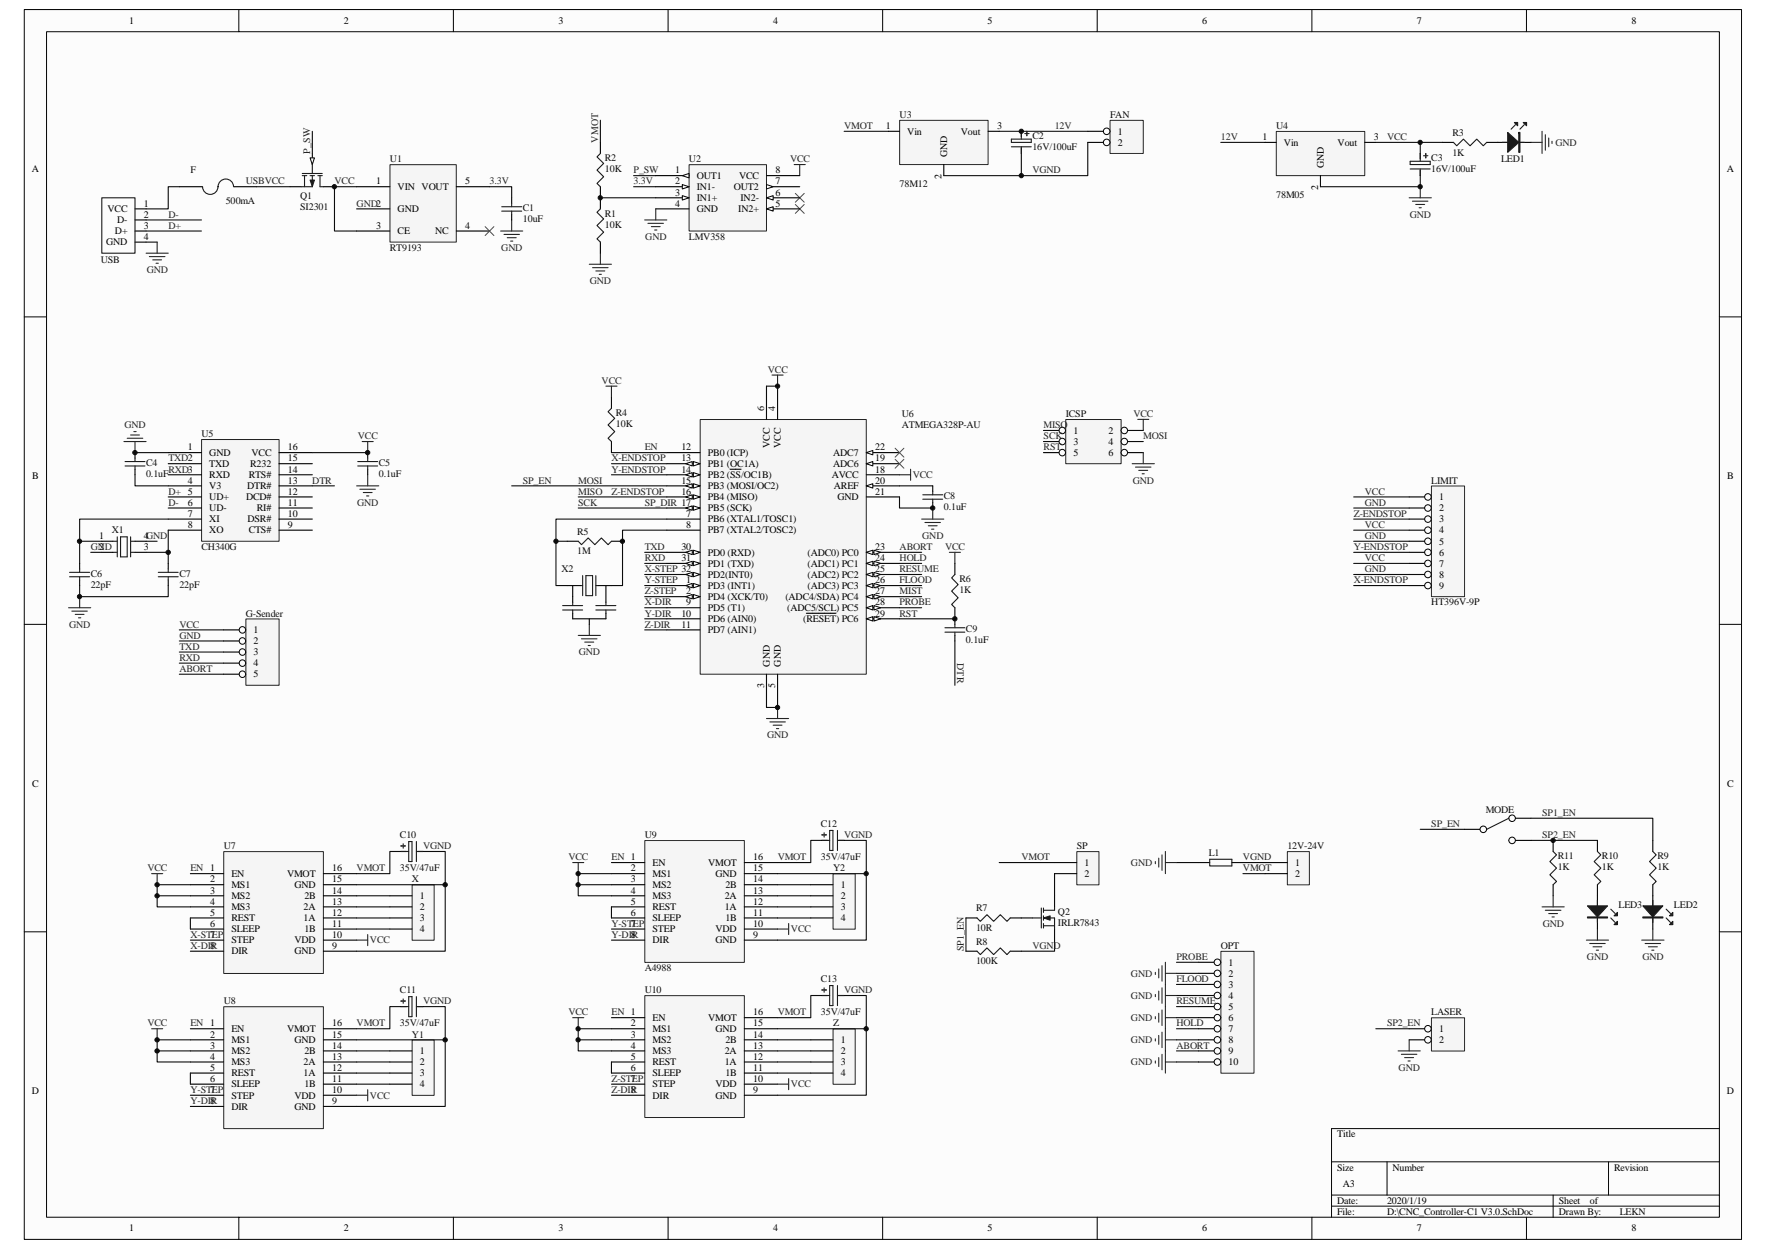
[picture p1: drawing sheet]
<svg xmlns="http://www.w3.org/2000/svg" width="297mm" height="210mm" viewBox="0 0 297 210" stroke-linecap="round" stroke-linejoin="round" font-family="sans-serif">
<defs><g id="words">
<g font-size="1.7">
<text x="21.7" y="4">1</text>
<text x="57.8" y="4">2</text>
<text x="93.9" y="4">3</text>
<text x="130" y="4">4</text>
<text x="166.1" y="4">5</text>
<text x="202.2" y="4">6</text>
<text x="238.3" y="4">7</text>
<text x="274.4" y="4">8</text>
<text x="149" y="21.7">1</text>
<text x="152.6" y="22.6">Vin</text>
<text x="161.6" y="22.6">Vout</text>
<text x="167.7" y="21.7">3</text>
<text x="188" y="22.6">1</text>
<text x="212.3" y="23.6">1</text>
<text x="231.1" y="23.6">3</text>
<text x="5.4" y="28.9">A</text>
<text x="113.6" y="29.1">1</text>
<text x="130.4" y="29.1">8</text>
<text x="159.3" y="26.4" transform="rotate(-90 159.3 26.4)">GND</text>
<text x="188" y="24.5">2</text>
<text x="216" y="24.5">Vin</text>
<text x="222.6" y="28.2" transform="rotate(-90 222.6 28.2)">GND</text>
<text x="225" y="24.5">Vout</text>
<text x="290.5" y="28.9">A</text>
<text x="18.1" y="35.7">VCC</text>
<text x="24.2" y="34.7">1</text>
<text x="63.3" y="31">1</text>
<text x="66.9" y="31.9">VIN VOUT</text>
<text x="66.9" y="35.7">GND</text>
<text x="78.2" y="31">5</text>
<text x="113.6" y="31">2</text>
<text x="113.6" y="32.9">3</text>
<text x="113.6" y="34.7">4</text>
<text x="117.2" y="30.1">OUT1</text>
<text x="117.2" y="31.9">IN1-</text>
<text x="117.2" y="33.8">IN1+</text>
<text x="117.2" y="35.7">GND</text>
<text x="123.4" y="31.9">OUT2</text>
<text x="124.2" y="35.7">IN2+</text>
<text x="124.3" y="30.1">VCC</text>
<text x="124.6" y="33.8">IN2-</text>
<text x="130.4" y="34.7">5</text>
<text x="130.4" y="31">7</text>
<text x="130.4" y="32.9">6</text>
<text x="158.4" y="30" transform="rotate(-90 158.4 30)">2</text>
<text x="221.7" y="31.9" transform="rotate(-90 221.7 31.9)">2</text>
<text x="17.9" y="41.3">GND</text>
<text x="19.3" y="39.4">D+</text>
<text x="19.7" y="37.5">D-</text>
<text x="24.2" y="38.5">3</text>
<text x="24.2" y="36.6">2</text>
<text x="24.2" y="40.3">4</text>
<text x="63.3" y="38.5">3</text>
<text x="66.9" y="39.4">CE</text>
<text x="73.2" y="39.4">NC</text>
<text x="78.2" y="38.5">4</text>
<text x="128.5" y="69" transform="rotate(-90 128.5 69)">6</text>
<text x="130.4" y="69" transform="rotate(-90 130.4 69)">4</text>
<text x="31.6" y="75.7">1</text>
<text x="35.2" y="76.6">GND</text>
<text x="42.3" y="76.6">VCC</text>
<text x="48.4" y="75.7">16</text>
<text x="48.4" y="77.6">15</text>
<text x="114.6" y="75.7">12</text>
<text x="114.6" y="77.6">13</text>
<text x="119.1" y="76.6">PB0 (ICP)</text>
<text x="129.5" y="75.3" transform="rotate(-90 129.5 75.3)">VCC</text>
<text x="131.3" y="75.3" transform="rotate(-90 131.3 75.3)">VCC</text>
<text x="140.1" y="76.6">ADC7</text>
<text x="147.2" y="77.6">19</text>
<text x="147.2" y="75.7">22</text>
<text x="180.5" y="72.9">1</text>
<text x="180.5" y="74.8">3</text>
<text x="180.5" y="76.6">5</text>
<text x="186.5" y="72.9">2</text>
<text x="186.5" y="74.8">4</text>
<text x="186.5" y="76.6">6</text>
<text x="5.4" y="80.6">B</text>
<text x="31.6" y="81.3">4</text>
<text x="35.2" y="78.5">TXD</text>
<text x="35.2" y="80.4">RXD</text>
<text x="35.2" y="82.2">V3</text>
<text x="41.6" y="82.2">DTR#</text>
<text x="41.8" y="80.4">RTS#</text>
<text x="42.1" y="78.5">R232</text>
<text x="48.4" y="79.4">14</text>
<text x="48.4" y="81.3">13</text>
<text x="48.4" y="83.2">12</text>
<text x="114.6" y="79.4">14</text>
<text x="114.6" y="81.3">15</text>
<text x="114.6" y="83.2">16</text>
<text x="119.1" y="78.5">PB1 (OC1A)</text>
<text x="119.1" y="80.4">PB2 (SS/OC1B)</text>
<text x="119.1" y="82.2">PB3 (MOSI/OC2)</text>
<text x="139.9" y="80.4">AVCC</text>
<text x="140.1" y="78.5">ADC6</text>
<text x="140.2" y="82.2">AREF</text>
<text x="147.2" y="83.2">21</text>
<text x="147.2" y="79.4">18</text>
<text x="147.2" y="81.3">20</text>
<text x="290.5" y="80.6">B</text>
<text x="31.6" y="85">6</text>
<text x="31.6" y="86.9">7</text>
<text x="31.6" y="88.8">8</text>
<text x="35.2" y="84.1">UD+</text>
<text x="35.2" y="86">UD-</text>
<text x="35.2" y="87.8">XI</text>
<text x="35.2" y="89.7">XO</text>
<text x="41.4" y="84.1">DCD#</text>
<text x="41.6" y="87.8">DSR#</text>
<text x="41.8" y="89.7">CTS#</text>
<text x="43.2" y="86">RI#</text>
<text x="48.4" y="88.8">9</text>
<text x="48.4" y="86.9">10</text>
<text x="48.4" y="85">11</text>
<text x="115.4" y="86.9">7</text>
<text x="115.4" y="88.8">8</text>
<text x="119.1" y="87.8">PB6 (XTAL1/TOSC1)</text>
<text x="119.1" y="89.7">PB7 (XTAL2/TOSC2)</text>
<text x="119.1" y="84.1">PB4 (MISO)</text>
<text x="119.1" y="86">PB5 (SCK)</text>
<text x="140.8" y="84.1">GND</text>
<text x="242.1" y="84.1">1</text>
<text x="242.1" y="86">2</text>
<text x="242.1" y="87.8">3</text>
<text x="242.1" y="89.7">4</text>
<text x="16.7" y="90.6">1</text>
<text x="16.7" y="92.5">2</text>
<text x="24.2" y="92.5">3</text>
<text x="24.2" y="90.6">4GND</text>
<text x="114.6" y="92.5">30</text>
<text x="114.6" y="94.3">31</text>
<text x="119.1" y="93.4">PD0 (RXD)</text>
<text x="119.1" y="95.3">PD1 (TXD)</text>
<text x="135.8" y="93.4">(ADC0) PC0</text>
<text x="135.8" y="95.3">(ADC1) PC1</text>
<text x="147.2" y="92.5">23</text>
<text x="147.2" y="94.3">24</text>
<text x="242.1" y="91.5">5</text>
<text x="242.1" y="93.4">6</text>
<text x="242.1" y="95.3">7</text>
<text x="115.4" y="98.1">1</text>
<text x="115.4" y="99.9">2</text>
<text x="115.4" y="101.8">9</text>
<text x="119.1" y="97.1">PD2(INT0)</text>
<text x="119.1" y="99">PD3 (INT1)</text>
<text x="119.1" y="100.9">PD4 (XCK/T0)</text>
<text x="132.1" y="100.9">(ADC4/SDA) PC4</text>
<text x="135.8" y="97.1">(ADC2) PC2</text>
<text x="135.8" y="99">(ADC3) PC3</text>
<text x="147.2" y="96.2">25</text>
<text x="147.2" y="98.1">26</text>
<text x="147.2" y="99.9">27</text>
<text x="147.2" y="101.8">28</text>
<text x="242.1" y="97.1">8</text>
<text x="242.1" y="99">9</text>
<text x="42.6" y="106.4">1</text>
<text x="114.6" y="103.7">10</text>
<text x="114.6" y="105.5">11</text>
<text x="119.1" y="102.7">PD5 (T1)</text>
<text x="119.1" y="104.6">PD6 (AIN0)</text>
<text x="119.1" y="106.4">PD7 (AIN1)</text>
<text x="132.4" y="102.7">(ADC5/SCL) PC5</text>
<text x="135.1" y="104.6">(RESET) PC6</text>
<text x="147.2" y="103.7">29</text>
<text x="42.6" y="108.3">2</text>
<text x="42.6" y="110.2">3</text>
<text x="42.6" y="112">4</text>
<text x="42.6" y="113.9">5</text>
<text x="129.5" y="112.1" transform="rotate(-90 129.5 112.1)">GND</text>
<text x="131.3" y="112.1" transform="rotate(-90 131.3 112.1)">GND</text>
<text x="128.5" y="115.7" transform="rotate(-90 128.5 115.7)">3</text>
<text x="130.4" y="115.7" transform="rotate(-90 130.4 115.7)">5</text>
<text x="5.4" y="132.3">C</text>
<text x="290.5" y="132.3">C</text>
<text x="35.3" y="148.4">2</text>
<text x="38.9" y="147.4">EN</text>
<text x="38.9" y="149.3">MS1</text>
<text x="48.3" y="147.4">VMOT</text>
<text x="49.5" y="149.3">GND</text>
<text x="55.9" y="146.5">16</text>
<text x="55.9" y="148.4">15</text>
<text x="106.1" y="146.5">2</text>
<text x="106.1" y="148.4">3</text>
<text x="109.7" y="145.6">EN</text>
<text x="109.7" y="147.4">MS1</text>
<text x="109.7" y="149.3">MS2</text>
<text x="119.1" y="145.6">VMOT</text>
<text x="120.4" y="147.4">GND</text>
<text x="122" y="149.3">2B</text>
<text x="126.7" y="144.6">16</text>
<text x="126.7" y="148.4">14</text>
<text x="126.7" y="146.5">15</text>
<text x="141.4" y="149.3">1</text>
<text x="182.4" y="145.6">1</text>
<text x="182.4" y="147.4">2</text>
<text x="217.8" y="145.6">1</text>
<text x="217.8" y="147.4">2</text>
<text x="35.3" y="150.2">3</text>
<text x="35.3" y="152.1">4</text>
<text x="35.3" y="153.9">5</text>
<text x="35.3" y="155.8">6</text>
<text x="38.9" y="151.2">MS2</text>
<text x="38.9" y="153">MS3</text>
<text x="38.9" y="154.9">REST</text>
<text x="51.1" y="154.9">1A</text>
<text x="51.1" y="153">2A</text>
<text x="51.2" y="151.2">2B</text>
<text x="55.9" y="155.8">11</text>
<text x="55.9" y="150.2">14</text>
<text x="55.9" y="153.9">12</text>
<text x="55.9" y="152.1">13</text>
<text x="70.6" y="151.2">1</text>
<text x="70.6" y="153">2</text>
<text x="70.6" y="154.9">3</text>
<text x="106.1" y="150.2">4</text>
<text x="106.1" y="152.1">5</text>
<text x="106.1" y="153.9">6</text>
<text x="106.1" y="155.8">7</text>
<text x="109.7" y="151.2">MS3</text>
<text x="109.7" y="153">REST</text>
<text x="109.7" y="154.9">SLEEP</text>
<text x="121.9" y="153">1A</text>
<text x="121.9" y="151.2">2A</text>
<text x="122" y="154.9">1B</text>
<text x="126.7" y="153.9">11</text>
<text x="126.7" y="152.1">12</text>
<text x="126.7" y="150.2">13</text>
<text x="126.7" y="155.8">10</text>
<text x="141.4" y="151.2">2</text>
<text x="141.4" y="153">3</text>
<text x="141.4" y="154.9">4</text>
<text x="35.3" y="157.7">7</text>
<text x="35.3" y="159.5">8</text>
<text x="38.9" y="156.7">SLEEP</text>
<text x="38.9" y="158.6">STEP</text>
<text x="38.9" y="160.5">DIR</text>
<text x="49.5" y="160.5">GND</text>
<text x="49.5" y="158.6">VDD</text>
<text x="51.2" y="156.7">1B</text>
<text x="55.9" y="159.5">9</text>
<text x="55.9" y="157.7">10</text>
<text x="70.6" y="156.7">4</text>
<text x="106.1" y="157.7">8</text>
<text x="109.7" y="156.7">STEP</text>
<text x="109.7" y="158.6">DIR</text>
<text x="120.4" y="158.6">GND</text>
<text x="120.4" y="156.7">VDD</text>
<text x="126.7" y="157.7">9</text>
<text x="206.6" y="162.3">1</text>
<text x="206.6" y="164.2">2</text>
<text x="206.6" y="166.1">3</text>
<text x="206.6" y="167.9">4</text>
<text x="38.9" y="173.5">EN</text>
<text x="48.3" y="173.5">VMOT</text>
<text x="55.9" y="172.6">16</text>
<text x="106.1" y="172.6">2</text>
<text x="109.7" y="171.6">EN</text>
<text x="109.7" y="173.5">MS1</text>
<text x="119.1" y="171.6">VMOT</text>
<text x="120.4" y="173.5">GND</text>
<text x="126.7" y="170.7">16</text>
<text x="126.7" y="172.6">15</text>
<text x="206.6" y="169.8">5</text>
<text x="206.6" y="171.6">6</text>
<text x="206.6" y="173.5">7</text>
<text x="242.1" y="173.5">1</text>
<text x="35.3" y="174.4">2</text>
<text x="35.3" y="176.3">3</text>
<text x="35.3" y="178.2">4</text>
<text x="38.9" y="175.4">MS1</text>
<text x="38.9" y="177.2">MS2</text>
<text x="38.9" y="179.1">MS3</text>
<text x="49.5" y="175.4">GND</text>
<text x="51.1" y="179.1">2A</text>
<text x="51.2" y="177.2">2B</text>
<text x="55.9" y="176.3">14</text>
<text x="55.9" y="178.2">13</text>
<text x="55.9" y="174.4">15</text>
<text x="70.6" y="177.2">1</text>
<text x="70.6" y="179.1">2</text>
<text x="106.1" y="174.4">3</text>
<text x="106.1" y="176.3">4</text>
<text x="106.1" y="178.2">5</text>
<text x="109.7" y="175.4">MS2</text>
<text x="109.7" y="177.2">MS3</text>
<text x="109.7" y="179.1">REST</text>
<text x="121.9" y="179.1">1A</text>
<text x="121.9" y="177.2">2A</text>
<text x="122" y="175.4">2B</text>
<text x="126.7" y="174.4">14</text>
<text x="126.7" y="178.2">12</text>
<text x="126.7" y="176.3">13</text>
<text x="141.4" y="175.4">1</text>
<text x="141.4" y="177.2">2</text>
<text x="141.4" y="179.1">3</text>
<text x="206.6" y="175.4">8</text>
<text x="206.6" y="177.2">9</text>
<text x="206.6" y="179.1">10</text>
<text x="242.1" y="175.4">2</text>
<text x="5.4" y="184">D</text>
<text x="35.3" y="180">5</text>
<text x="35.3" y="181.9">6</text>
<text x="35.3" y="183.7">7</text>
<text x="35.3" y="185.6">8</text>
<text x="38.9" y="181">REST</text>
<text x="38.9" y="182.8">SLEEP</text>
<text x="38.9" y="184.7">STEP</text>
<text x="49.5" y="184.7">VDD</text>
<text x="51.1" y="181">1A</text>
<text x="51.2" y="182.8">1B</text>
<text x="55.9" y="181.9">11</text>
<text x="55.9" y="180">12</text>
<text x="55.9" y="185.6">9</text>
<text x="55.9" y="183.7">10</text>
<text x="70.6" y="181">3</text>
<text x="70.6" y="182.8">4</text>
<text x="106.1" y="180">6</text>
<text x="106.1" y="181.9">7</text>
<text x="106.1" y="183.7">8</text>
<text x="109.7" y="181">SLEEP</text>
<text x="109.7" y="182.8">STEP</text>
<text x="109.7" y="184.7">DIR</text>
<text x="120.4" y="184.7">GND</text>
<text x="120.4" y="182.8">VDD</text>
<text x="122" y="181">1B</text>
<text x="126.7" y="180">11</text>
<text x="126.7" y="183.7">9</text>
<text x="126.7" y="181.9">10</text>
<text x="141.4" y="181">4</text>
<text x="290.5" y="184">D</text>
<text x="38.9" y="186.5">DIR</text>
<text x="49.5" y="186.5">GND</text>
<text x="224.9" y="191.2">Title</text>
<text x="224.9" y="196.8">Size</text>
<text x="234.2" y="196.8">Number</text>
<text x="271.5" y="196.8">Revision</text>
<text x="224.9" y="202.4">Date:</text>
<text x="225.8" y="199.6">A3</text>
<text x="233.3" y="202.4">2020/1/19</text>
<text x="262.2" y="202.4">Sheet</text>
<text x="267.4" y="202.4">of</text>
<text x="21.7" y="207">1</text>
<text x="57.8" y="207">2</text>
<text x="93.9" y="207">3</text>
<text x="130" y="207">4</text>
<text x="166.1" y="207">5</text>
<text x="202.2" y="207">6</text>
<text x="224.9" y="204.2">File:</text>
<text x="233.3" y="204.2">D:\CNC_Controller-C1 V3.0.SchDoc</text>
<text x="238.3" y="207">7</text>
<text x="262.2" y="204.2">Drawn By:</text>
<text x="274.4" y="207">8</text>
</g>
<g font-size="1.7" fill="#262626">
<text x="100.6" y="24" transform="rotate(-90 100.6 24)">VMOT</text>
<text x="142" y="21.7">VMOT</text>
<text x="177.4" y="21.7">12V</text>
<text x="205.3" y="23.6">12V</text>
<text x="233.3" y="23.6">VCC</text>
<text x="52.2" y="25.8" transform="rotate(-90 52.2 25.8)">P_SW</text>
<text x="106.6" y="29.1">P_SW</text>
<text x="132.9" y="27.3">VCC</text>
<text x="173.7" y="29.1">VGND</text>
<text x="261.6" y="24.5">GND</text>
<text x="41.4" y="31">USBVCC</text>
<text x="56.3" y="31">VCC</text>
<text x="60" y="34.7">GND2</text>
<text x="82.4" y="31">3.3V</text>
<text x="106.6" y="31">3.3V</text>
<text x="28.3" y="36.6">D-</text>
<text x="28.3" y="38.5">D+</text>
<text x="108.5" y="40.3">GND</text>
<text x="237.1" y="36.6">GND</text>
<text x="24.7" y="45.9">GND</text>
<text x="84.3" y="42.2">GND</text>
<text x="99.2" y="47.8">GND</text>
<text x="101.2" y="64.5">VCC</text>
<text x="129.1" y="62.7">VCC</text>
<text x="21" y="72">GND</text>
<text x="175.5" y="72">MISO</text>
<text x="190.6" y="70.1">VCC</text>
<text x="28.3" y="77.6">TXD2</text>
<text x="60.2" y="73.9">VCC</text>
<text x="102.8" y="77.6">X-ENDSTOP</text>
<text x="108.4" y="75.7">EN</text>
<text x="175.5" y="73.9">SCK</text>
<text x="175.5" y="75.7">RST</text>
<text x="192.3" y="73.9">MOSI</text>
<text x="28.3" y="79.4">RXD3</text>
<text x="28.3" y="83.2">D+ 5</text>
<text x="52.5" y="81.3">DTR</text>
<text x="87.9" y="81.3">SP_EN</text>
<text x="97.3" y="83.2">MISO</text>
<text x="97.3" y="81.3">MOSI</text>
<text x="102.8" y="79.4">Y-ENDSTOP</text>
<text x="102.8" y="83.2">Z-ENDSTOP</text>
<text x="153.5" y="80.4">VCC</text>
<text x="190.5" y="81.3">GND</text>
<text x="229.6" y="83.2">VCC</text>
<text x="28.3" y="85">D-</text>
<text x="60.1" y="85">GND</text>
<text x="97.3" y="85">SCK</text>
<text x="108.4" y="85">SP_DIR 17</text>
<text x="227.7" y="86.9">Z-ENDSTOP</text>
<text x="229.6" y="85">GND</text>
<text x="229.6" y="88.8">VCC</text>
<text x="15.3" y="92.5">GND</text>
<text x="108.4" y="92.5">TXD</text>
<text x="108.4" y="94.3">RXD</text>
<text x="151.3" y="92.5">ABORT</text>
<text x="151.3" y="94.3">HOLD</text>
<text x="155.1" y="90.6">GND</text>
<text x="159" y="92.5">VCC</text>
<text x="227.7" y="92.5">Y-ENDSTOP</text>
<text x="229.6" y="90.6">GND</text>
<text x="229.6" y="94.3">VCC</text>
<text x="108.4" y="96.2">X-STEP 32</text>
<text x="108.4" y="98.1">Y-STEP</text>
<text x="108.4" y="99.9">Z-STEP</text>
<text x="108.4" y="101.8">X-DIR</text>
<text x="151.3" y="96.2">RESUME</text>
<text x="151.3" y="98.1">FLOOD</text>
<text x="151.3" y="99.9">MIST</text>
<text x="151.3" y="101.8">PROBE</text>
<text x="227.7" y="98.1">X-ENDSTOP</text>
<text x="229.6" y="96.2">GND</text>
<text x="11.6" y="105.5">GND</text>
<text x="30.2" y="105.5">VCC</text>
<text x="30.2" y="107.4">GND</text>
<text x="108.4" y="103.7">Y-DIR</text>
<text x="108.4" y="105.5">Z-DIR</text>
<text x="151.3" y="103.7">RST</text>
<text x="30.2" y="109.2">TXD</text>
<text x="30.2" y="111.1">RXD</text>
<text x="30.2" y="113">ABORT</text>
<text x="97.3" y="110.2">GND</text>
<text x="161" y="111.5" transform="rotate(90 161 111.5)">DTR</text>
<text x="129" y="124.1">GND</text>
<text x="259.4" y="137.2">SP1_EN</text>
<text x="71.2" y="142.8">VGND</text>
<text x="142" y="140.9">VGND</text>
<text x="240.7" y="139">SP_EN</text>
<text x="259.4" y="140.9">SP2_EN</text>
<text x="24.8" y="146.5">VCC</text>
<text x="32" y="146.5">EN 1</text>
<text x="60" y="146.5">VMOT</text>
<text x="95.6" y="144.6">VCC</text>
<text x="102.8" y="144.6">EN 1</text>
<text x="130.8" y="144.6">VMOT</text>
<text x="171.8" y="144.6">VMOT</text>
<text x="190.2" y="145.6">GND</text>
<text x="209.1" y="146.5">VMOT</text>
<text x="209.1" y="144.6">VGND</text>
<text x="102.8" y="155.8">Y-STEP</text>
<text x="259.5" y="155.8">GND</text>
<text x="32" y="157.7">X-STEP</text>
<text x="32" y="159.5">X-DIR</text>
<text x="62.2" y="158.6">VCC</text>
<text x="102.8" y="157.7">Y-DIR</text>
<text x="133" y="156.7">VCC</text>
<text x="162.1" y="159.9" transform="rotate(-90 162.1 159.9)">SP1_EN</text>
<text x="173.7" y="159.5">VGND</text>
<text x="197.9" y="161.4">PROBE</text>
<text x="266.9" y="161.4">GND</text>
<text x="276.2" y="161.4">GND</text>
<text x="142" y="167">VGND</text>
<text x="190.2" y="167.9">GND</text>
<text x="190.2" y="164.2">GND</text>
<text x="197.9" y="165.1">FLOOD</text>
<text x="24.8" y="172.6">VCC</text>
<text x="32" y="172.6">EN 1</text>
<text x="60" y="172.6">VMOT</text>
<text x="71.2" y="168.8">VGND</text>
<text x="95.6" y="170.7">VCC</text>
<text x="102.8" y="170.7">EN 1</text>
<text x="130.8" y="170.7">VMOT</text>
<text x="190.2" y="171.6">GND</text>
<text x="197.9" y="172.6">HOLD</text>
<text x="197.9" y="168.8">RESUME</text>
<text x="233.3" y="172.6">SP2_EN</text>
<text x="190.2" y="175.4">GND</text>
<text x="190.2" y="179.1">GND</text>
<text x="197.9" y="176.3">ABORT</text>
<text x="32" y="183.7">Y-STEP</text>
<text x="32" y="185.6">Y-DIR</text>
<text x="62.2" y="184.7">VCC</text>
<text x="102.8" y="181.9">Z-STEP</text>
<text x="102.8" y="183.7">Z-DIR</text>
<text x="133" y="182.8">VCC</text>
<text x="235.2" y="180">GND</text>
</g>
<g font-size="1.7" fill="#0e0e0e">
<text x="151.3" y="19.8">U3</text>
<text x="173.7" y="23.4">C2</text>
<text x="186.7" y="19.8">FAN</text>
<text x="214.7" y="21.7">U4</text>
<text x="244.3" y="22.8">R3</text>
<text x="32" y="29.1">F</text>
<text x="65.6" y="27.3">U1</text>
<text x="101.7" y="27.1">R2</text>
<text x="101.7" y="29">10K</text>
<text x="115.9" y="27.3">U2</text>
<text x="173.7" y="25.2">16V/100uF</text>
<text x="240.7" y="27.1">C3</text>
<text x="240.7" y="29">16V/100uF</text>
<text x="244.3" y="26.2">1K</text>
<text x="252.5" y="27.3">LED1</text>
<text x="38" y="34.4">500mA</text>
<text x="50.5" y="33.4">Q1</text>
<text x="50.5" y="35.3">SI2301</text>
<text x="87.9" y="35.5">C1</text>
<text x="151.3" y="31.4">78M12</text>
<text x="214.7" y="33.2">78M05</text>
<text x="87.9" y="37.3">10uF</text>
<text x="101.7" y="36.4">R1</text>
<text x="101.7" y="38.3">10K</text>
<text x="115.9" y="40.3">LMV358</text>
<text x="17" y="44.2">USB</text>
<text x="65.6" y="42.2">RT9193</text>
<text x="103.6" y="69.9">R4</text>
<text x="103.6" y="71.8">10K</text>
<text x="151.7" y="70.1">U6</text>
<text x="151.7" y="72">ATMEGA328P-AU</text>
<text x="179.3" y="70.1">ICSP</text>
<text x="33.9" y="73.5">U5</text>
<text x="24.6" y="78.3">C4</text>
<text x="24.6" y="80.2">0.1uF</text>
<text x="63.7" y="78.3">C5</text>
<text x="63.7" y="80.2">0.1uF</text>
<text x="158.7" y="83.9">C8</text>
<text x="240.7" y="81.3">LIMIT</text>
<text x="18.8" y="89.7">X1</text>
<text x="97.1" y="89.9">R5</text>
<text x="158.7" y="85.8">0.1uF</text>
<text x="33.9" y="92.5">CH340G</text>
<text x="97.1" y="93.2">1M</text>
<text x="15.3" y="96.9">C6</text>
<text x="15.3" y="98.8">22pF</text>
<text x="30.2" y="96.9">C7</text>
<text x="30.2" y="98.8">22pF</text>
<text x="94.5" y="96.2">X2</text>
<text x="161.4" y="97.9">R6</text>
<text x="161.4" y="99.7">1K</text>
<text x="240.7" y="101.8">HT396V-9P</text>
<text x="41.4" y="103.7">G-Sender</text>
<text x="162.5" y="106.3">C9</text>
<text x="162.5" y="108.1">0.1uF</text>
<text x="249.9" y="136.6">MODE</text>
<text x="37.6" y="142.8">U7</text>
<text x="67.3" y="140.9">C10</text>
<text x="108.4" y="140.9">U9</text>
<text x="138.1" y="139">C12</text>
<text x="181.1" y="142.8">SP</text>
<text x="203.3" y="143.9">L1</text>
<text x="216.5" y="142.8">12V-24V</text>
<text x="67.3" y="146.5">35V/47uF</text>
<text x="69.3" y="148.4">X</text>
<text x="138.1" y="144.6">35V/47uF</text>
<text x="140.1" y="146.5">Y2</text>
<text x="262" y="144.4">R11</text>
<text x="262" y="146.3">1K</text>
<text x="269.4" y="144.4">R10</text>
<text x="269.4" y="146.3">1K</text>
<text x="278.8" y="144.4">R9</text>
<text x="278.8" y="146.3">1K</text>
<text x="164.2" y="153.2">R7</text>
<text x="177.9" y="153.8">Q2</text>
<text x="177.9" y="155.6">IRLR7843</text>
<text x="272.2" y="152.6">LED3</text>
<text x="281.6" y="152.6">LED2</text>
<text x="164.2" y="156.5">10R</text>
<text x="164.2" y="158.8">R8</text>
<text x="205.3" y="159.5">OPT</text>
<text x="67.3" y="167">C11</text>
<text x="108.4" y="167">U10</text>
<text x="108.4" y="163.3">A4988</text>
<text x="138.1" y="165.1">C13</text>
<text x="164.2" y="162.1">100K</text>
<text x="37.6" y="168.8">U8</text>
<text x="67.3" y="172.6">35V/47uF</text>
<text x="138.1" y="170.7">35V/47uF</text>
<text x="140.1" y="172.6">Z</text>
<text x="240.7" y="170.7">LASER</text>
<text x="69.3" y="174.4">Y1</text>
<text x="272.4" y="204.2">LEKN</text>
</g>
</g></defs>
<path d="M4.1 1.6h288.8v206.8h-288.8z" fill="#fcfcfc"/>
<path d="M4.1 1.6h288.8v206.8h-288.8z" fill="none" stroke="#000" stroke-width=".17"/>
<path d="M7.8 5.4h281.4v199.2h-281.4z" fill="#fcfcfc"/>
<g fill="none" stroke="#000" stroke-width=".17">
<path d="M7.8 5.3h281.4v199.3h-281.4zM40.2 1.6v3.7M76.3 1.6v3.7M112.4 1.6v3.7M148.5 1.6v3.7M184.5 1.6v3.7M220.7 1.6v3.7M256.7 1.6v3.7M4.1 53.3h3.7M289.2 53.3h3.7M4.1 105h3.7M289.2 105h3.7"/>
<path d="M4.1 156.7h3.7M289.2 156.7h3.7M224 195.3h65.2M233.3 195.3v5.6M270.5 195.3v5.6M289.2 189.7h-65.2v14.9M40.2 204.6v3.8M76.3 204.6v3.8M112.4 204.6v3.8M148.5 204.6v3.8M184.5 204.6v3.8M220.7 204.6v3.8"/>
<path d="M224 200.9h65.2M224 202.8h65.2M256.7 204.6v3.8M261.2 200.9v3.7"/>
</g>
<path d="M117.8 70.5h27.9v42.8h-27.9z" fill="#f5f5f5"/>
<path d="M117.8 70.5h27.9v42.8h-27.9z" fill="none" stroke="#262626" stroke-width=".17"/>
<path d="M145.7 104h5.6" fill="none" stroke="#000" stroke-width=".19"/>
<g fill="#fcfcfc" stroke="#000" stroke-width=".17">
<path d="M145.7 104l1.1-.3v.7z"/>
<path d="M147 103.7l1.1 .3-1.1 .4z"/>
</g>
<path d="M112.2 92.9h5.5M135.6 103.1h5" fill="none" stroke="#000" stroke-width=".19"/>
<g fill="#fcfcfc" stroke="#000" stroke-width=".17">
<path d="M116.6 92.5l1.1 .4-1.1 .3z"/>
<path d="M115.3 92.9l1.1-.4v.7z"/>
</g>
<path d="M112.2 94.7h5.5" fill="none" stroke="#000" stroke-width=".19"/>
<g fill="#fcfcfc" stroke="#000" stroke-width=".17">
<path d="M116.6 94.4l1.1 .3-1.1 .4z"/>
<path d="M115.3 94.7l1.1-.3v.7z"/>
</g>
<path d="M112.2 96.6h5.5" fill="none" stroke="#000" stroke-width=".19"/>
<g fill="#fcfcfc" stroke="#000" stroke-width=".17">
<path d="M116.6 96.2l1.1 .4-1.1 .4z"/>
<path d="M115.3 96.6l1.1-.4v.8z"/>
</g>
<path d="M112.2 98.4h5.5" fill="none" stroke="#000" stroke-width=".19"/>
<g fill="#fcfcfc" stroke="#000" stroke-width=".17">
<path d="M116.6 98.1l1.1 .3-1.1 .4z"/>
<path d="M115.3 98.4l1.1-.3v.7z"/>
</g>
<path d="M112.2 100.3h5.5" fill="none" stroke="#000" stroke-width=".19"/>
<g fill="#fcfcfc" stroke="#000" stroke-width=".17">
<path d="M116.6 99.9l1.1 .4-1.1 .4z"/>
<path d="M115.3 100.3l1.1-.4v.8z"/>
</g>
<path d="M112.2 76.1h5.5M112.2 78h5.5M128.9 64.9v5.6M112.2 87.3h5.5M112.2 89.1h5.5M112.2 102.2h5.5M112.2 104h5.5M112.2 105.9h5.5M128.9 113.3v5.6" fill="none" stroke="#000" stroke-width=".19"/>
<g fill="#fcfcfc" stroke="#000" stroke-width=".17">
<path d="M116.6 77.6l1.1 .4-1.1 .3z"/>
<path d="M115.3 78l1.1-.4v.7z"/>
</g>
<path d="M112.2 79.8h5.5" fill="none" stroke="#000" stroke-width=".19"/>
<g fill="#fcfcfc" stroke="#000" stroke-width=".17">
<path d="M116.6 79.5l1.1 .3-1.1 .4z"/>
<path d="M115.3 79.8l1.1-.3v.7z"/>
</g>
<path d="M122.8 78.9h1.8M112.2 81.7h5.5" fill="none" stroke="#000" stroke-width=".19"/>
<g fill="#fcfcfc" stroke="#000" stroke-width=".17">
<path d="M116.6 81.3l1.1 .4-1.1 .4z"/>
<path d="M115.3 81.7l1.1-.4v.8z"/>
</g>
<path d="M112.2 83.5h5.5" fill="none" stroke="#000" stroke-width=".19"/>
<g fill="#fcfcfc" stroke="#000" stroke-width=".17">
<path d="M116.6 83.2l1.1 .3-1.1 .4z"/>
<path d="M115.3 83.5l1.1-.3v.7z"/>
</g>
<path d="M112.2 85.4h5.5" fill="none" stroke="#000" stroke-width=".19"/>
<g fill="#fcfcfc" stroke="#000" stroke-width=".17">
<path d="M116.6 85l1.1 .4-1.1 .4z"/>
<path d="M115.3 85.4l1.1-.4v.8z"/>
</g>
<path d="M145.7 79.8h5.6M145.7 81.7h5.6" fill="none" stroke="#000" stroke-width=".19"/>
<path d="M145.7 81.7l1.1-.4v.8z" fill="#fcfcfc" stroke="#000" stroke-width=".17"/>
<path d="M145.7 83.5h5.6M145.7 92.9h5.6" fill="none" stroke="#000" stroke-width=".19"/>
<g fill="#fcfcfc" stroke="#000" stroke-width=".17">
<path d="M145.7 92.9l1.1-.4v.7z"/>
<path d="M147 92.5l1.1 .4-1.1 .3z"/>
</g>
<path d="M145.7 94.7h5.6" fill="none" stroke="#000" stroke-width=".19"/>
<g fill="#fcfcfc" stroke="#000" stroke-width=".17">
<path d="M145.7 94.7l1.1-.3v.7z"/>
<path d="M147 94.4l1.1 .3-1.1 .4z"/>
</g>
<path d="M145.7 96.6h5.6" fill="none" stroke="#000" stroke-width=".19"/>
<g fill="#fcfcfc" stroke="#000" stroke-width=".17">
<path d="M145.7 96.6l1.1-.4v.8z"/>
<path d="M147 96.2l1.1 .4-1.1 .4z"/>
</g>
<path d="M145.7 98.4h5.6" fill="none" stroke="#000" stroke-width=".19"/>
<g fill="#fcfcfc" stroke="#000" stroke-width=".17">
<path d="M145.7 98.4l1.1-.3v.7z"/>
<path d="M147 98.1l1.1 .3-1.1 .4z"/>
</g>
<path d="M145.7 100.3h5.6" fill="none" stroke="#000" stroke-width=".19"/>
<g fill="#fcfcfc" stroke="#000" stroke-width=".17">
<path d="M145.7 100.3l1.1-.4v.8z"/>
<path d="M147 99.9l1.1 .4-1.1 .4z"/>
</g>
<path d="M145.7 102.2h5.6" fill="none" stroke="#000" stroke-width=".19"/>
<g fill="#fcfcfc" stroke="#000" stroke-width=".17">
<path d="M145.7 102.2l1.1-.4v.8z"/>
<path d="M147 101.8l1.1 .4-1.1 .4z"/>
</g>
<path d="M145.7 78h5.6" fill="none" stroke="#000" stroke-width=".19"/>
<path d="M145.7 78l1.1-.4v.7z" fill="#fcfcfc" stroke="#000" stroke-width=".17"/>
<path d="M145.7 76.1h5.6" fill="none" stroke="#000" stroke-width=".19"/>
<path d="M145.7 76.1l1.1-.4v.8z" fill="#fcfcfc" stroke="#000" stroke-width=".17"/>
<path d="M130.8 64.9v5.6M130.8 113.3v5.6" fill="none" stroke="#000" stroke-width=".19"/>
<g fill="none" stroke="#262626" stroke-width=".19">
<path d="M257.5 23.9h1.9M259.4 22.1v3.7M259.9 22.6v2.7M260.5 23.2v1.5M261 23.7v.4M129.9 63.1h1.8M130.8 63.1v1.8M151.3 79.8h1.9M153.2 78.9v1.9M155 87.3h3.7M155.6 87.8h2.6M156.1 88.4h1.5"/>
<path d="M156.7 89h.4M156.9 85.4v1.9M159.7 92.9h1.8M160.6 92.9v1.8M97.3 106.8h3.7M97.8 107.4h2.6M98.4 107.9h1.5M98.9 108.5h.4M99.1 105v1.8M130.8 118.9v1.9M128.9 120.8h3.7M129.5 121.4h2.6"/>
<path d="M130 121.9h1.5M130.6 122.5h.4"/>
</g>
<path d="M128.9 64.9h1.9M108.4 92.9h3.8M108.4 94.7h3.8M151.3 83.5v1.9h5.6M151.3 81.7h5.6M128.9 118.9h1.9" fill="none" stroke="#0e0e0e" stroke-width=".19"/>
<path d="M179.3 70.5h9.3v7.5h-9.3z" fill="#f5f5f5"/>
<path d="M179.3 70.5h9.3v7.5h-9.3z" fill="none" stroke="#262626" stroke-width=".17"/>
<path d="M175.5 72.4h3.7" fill="none" stroke="#000" stroke-width=".19"/>
<circle cx="178.7" cy="72.4" r=".55" fill="#fcfcfc" stroke="#000" stroke-width=".17"/>
<path d="M188.6 72.4h3.7" fill="none" stroke="#000" stroke-width=".19"/>
<circle cx="189.1" cy="72.4" r=".55" fill="#fcfcfc" stroke="#000" stroke-width=".17"/>
<path d="M175.5 74.2h3.7" fill="none" stroke="#000" stroke-width=".19"/>
<circle cx="178.7" cy="74.2" r=".55" fill="#fcfcfc" stroke="#000" stroke-width=".17"/>
<path d="M188.6 74.2h3.7" fill="none" stroke="#000" stroke-width=".19"/>
<circle cx="189.1" cy="74.2" r=".55" fill="#fcfcfc" stroke="#000" stroke-width=".17"/>
<path d="M175.5 76.1h3.7" fill="none" stroke="#000" stroke-width=".19"/>
<circle cx="178.7" cy="76.1" r=".55" fill="#fcfcfc" stroke="#000" stroke-width=".17"/>
<path d="M188.6 76.1h3.7" fill="none" stroke="#000" stroke-width=".19"/>
<circle cx="189.1" cy="76.1" r=".55" fill="#fcfcfc" stroke="#000" stroke-width=".17"/>
<path d="M190.4 78h3.8M191 78.5h2.6M191.4 70.5h1.8M191.5 79.1h1.5M192.1 79.7h.4M192.3 70.5v1.9M192.3 76.1v1.9" fill="none" stroke="#262626" stroke-width=".19"/>
<path d="M102.8 78h9.4M102.8 79.8h9.4M97.3 83.5h14.9M97.3 85.4h14.9M108.4 96.6h3.8M108.4 98.4h3.8M108.4 100.3h3.8M108.4 102.2h3.8M108.4 104h3.8M108.4 105.9h3.8" fill="none" stroke="#0e0e0e" stroke-width=".19"/>
<path d="M37.7 143.2h16.7v20.5h-16.7z" fill="#f5f5f5"/>
<path d="M37.6 143.2h16.8v20.5h-16.8z" fill="none" stroke="#262626" stroke-width=".17"/>
<g fill="none" stroke="#000" stroke-width=".19">
<path d="M32 146.9h5.6M32 148.7h5.6M32 150.6h5.6M32 152.5h5.6M32 154.3h5.6M32 156.2h5.6M32 158.1h5.6M32 159.9h5.6M54.4 146.9h5.6M54.4 148.7h5.6M54.4 150.6h5.6M54.4 152.5h5.6"/>
<path d="M54.4 154.3h5.6M54.4 156.2h5.6M54.4 158.1h5.6M54.4 159.9h5.6"/>
</g>
<path d="M37.7 169.3h16.7v20.4h-16.7z" fill="#f5f5f5"/>
<path d="M37.6 169.2h16.8v20.5h-16.8z" fill="none" stroke="#262626" stroke-width=".17"/>
<g fill="none" stroke="#000" stroke-width=".19">
<path d="M32 173h5.6M32 174.8h5.6M32 176.7h5.6M32 178.5h5.6M54.4 173h5.6M54.4 174.8h5.6M54.4 176.7h5.6M54.4 178.5h5.6M32 180.4h5.6M32 182.3h5.6M32 184.1h5.6M32 186h5.6"/>
<path d="M54.4 180.4h5.6M54.4 182.3h5.6M54.4 184.1h5.6M54.4 186h5.6"/>
</g>
<path d="M108.5 167.4h16.7v20.5h-16.7z" fill="#f5f5f5"/>
<path d="M108.5 167.4h16.7v20.5h-16.7z" fill="none" stroke="#262626" stroke-width=".17"/>
<g fill="none" stroke="#000" stroke-width=".19">
<path d="M171.8 154.3h1.8M177.4 150.6v1.9M177.4 156.2v1.9M102.8 171.1h5.6M102.8 173h5.6M102.8 174.8h5.6M102.8 176.7h5.6M102.8 178.5h5.6M125.2 171.1h5.6M125.2 173h5.6M125.2 174.8h5.6M125.2 176.7h5.6"/>
<path d="M125.2 178.5h5.6M102.8 180.4h5.6M102.8 182.3h5.6M102.8 184.1h5.6M125.2 180.4h5.6M125.2 182.3h5.6M125.2 184.1h5.6"/>
</g>
<g fill="none" stroke="#0e0e0e" stroke-width=".19">
<path d="M102.8 76.1h9.4M86.1 81.7h26.1M32 154.3v1.9M60 150.6h5.6M60 152.5h5.6M60 154.3h5.6M60 156.2h5.6M162.5 154.3v5.6M168.1 145h9.3M177.4 158.1v1.8h-5.6M60 176.7h5.6M60 178.5h5.6"/>
<path d="M102.8 178.5v1.9M130.8 174.8h5.6M130.8 176.7h5.6M130.8 178.5h5.6M32 180.4v1.9M60 180.4h5.6M60 182.3h5.6M130.8 180.4h5.6"/>
</g>
<g fill="none" stroke="#262626" stroke-width=".19">
<path d="M101.9 64.9h1.9M102.8 64.9v1.9M60 158.1h1.8M61.8 157.1v1.9M235.2 176.7h3.7M235.7 177.2h2.6M236.3 177.8h1.5M236.8 178.4h.4M237 174.8v1.9M60 184.1h1.8M61.8 183.2v1.9M130.8 182.3h1.8"/>
<path d="M132.6 181.3v1.9"/>
</g>
<path d="M150.6 75.4l1.4 1.5M150.6 77.2l1.4 1.5M152 75.4l-1.4 1.5M152 77.2l-1.4 1.5" fill="none" stroke="#4c4c4c" stroke-width=".17"/>
<path d="M173.6 154.3h1.6M175.2 152.7v3.3M175.5 154.3h1.9v1.9M175.5 155.6h1.9M175.5 152.7v.7M175.5 154v.7M175.5 155.3v.7M177.4 152.5v.5h-1.9" fill="none" stroke="#1c1c1c" stroke-width=".19"/>
<path d="M175.5 154.3l1.1-.3v.7z" fill="#1c1c1c" stroke="#1c1c1c" stroke-width=".17"/>
<path d="M240.8 171.1h5.5v5.6h-5.5z" fill="#f5f5f5"/>
<path d="M240.8 171.1h5.5v5.6h-5.5z" fill="none" stroke="#262626" stroke-width=".17"/>
<path d="M237 173h3.7" fill="none" stroke="#000" stroke-width=".19"/>
<circle cx="240.2" cy="173" r=".55" fill="#fcfcfc" stroke="#000" stroke-width=".17"/>
<path d="M237 174.8h3.7" fill="none" stroke="#000" stroke-width=".19"/>
<circle cx="240.2" cy="174.8" r=".55" fill="#fcfcfc" stroke="#000" stroke-width=".17"/>
<path d="M177.4 146.9v3.7" fill="none" stroke="#0e0e0e" stroke-width=".19"/>
<path d="M276.1 158.1h3.8M276.7 158.6h2.6M277.3 159.2h1.5M277.8 159.7h.4M278 156.2v1.9" fill="none" stroke="#262626" stroke-width=".19"/>
<path d="M33.9 73.9h13v17.1h-13z" fill="#f5f5f5"/>
<path d="M33.9 73.9h13v17.1h-13z" fill="none" stroke="#262626" stroke-width=".17"/>
<g fill="none" stroke="#000" stroke-width=".19">
<path d="M22.7 35.1h1.9M22.7 37h1.9M22.7 38.8h1.9M30.2 31.4h3.7M39.5 31.4h3.7M22.7 40.7h1.9M28.3 76.1h5.6M28.3 78h5.6M28.3 79.8h5.6M46.9 76.1h5.6M46.9 78h5.6M46.9 79.8h5.6"/>
<path d="M28.3 81.7h5.6M28.3 83.5h5.6M28.3 85.4h5.6M28.3 87.3h5.6M28.3 89.1h5.6M46.9 81.7h5.6M46.9 83.5h5.6M46.9 85.4h5.6M46.9 87.3h5.6M46.9 89.1h5.6M67.4 143.2h1M70.2 143.2h1"/>
<path d="M138.2 141.3h1M141.1 141.3h.9M67.4 169.2h1M70.2 169.2h1"/>
</g>
<g fill="none" stroke="#262626" stroke-width=".19">
<path d="M24.6 42.6h3.7M25.1 43.1h2.6M25.7 43.7h1.5M26.2 44.3h.4M26.4 40.7v1.9M20.8 74.2h3.8M21.4 73.7h2.6M22 73.1h1.4M22.5 72.6h.4M22.7 74.2v1.9M60.9 74.2h1.9M61.8 74.2v1.9"/>
<path d="M61.8 79.8v1.9M60 81.7h3.7M60.5 82.3h2.6M61.1 82.8h1.5M61.7 83.4h.3M11.5 102.2h3.8M12.1 102.7h2.6M12.7 103.3h1.4M13.2 103.9h.4M13.4 100.3v1.9M259.4 152.5h3.7M259.9 153h2.6"/>
<path d="M260.5 153.6h1.5M261 154.2h.4M261.2 150.6v1.9"/>
</g>
<g fill="none" stroke="#1c1c1c" stroke-width=".19">
<path d="M17.1 33.3h5.6v9.3h-5.6zM33.9 31.4h.2M39.3 31.4a1.3 1.3 0 0 0-1.3-1.3 1.3 1.3 0 0 0-1.3 1.3 1.3 1.3 0 0 1-1.3 1.3 1.3 1.3 0 0 1-1.3-1.3M39.3 31.4h.2M138.6 140v.7M139.5 139.6h.6v3.4h-.6zM140.9 139.6v3.4M67.4 142.2h.8M67.4 143.2h1.3M67.8 141.9v.7M68.7 141.5h.6v3.3h-.6zM70 143.2h1.2"/>
<path d="M70 141.5v3.3M138.2 140.4h.8M138.2 141.3h1.3M140.9 141.3h1.1M67.4 168.3h.8M67.4 169.2h1.3M67.8 167.9v.8M68.7 167.6h.6v3.3h-.6zM70 167.6v3.3M70 169.2h1.2"/>
</g>
<g fill="none" stroke="#0e0e0e" stroke-width=".19">
<path d="M43.2 31.4h5.6M142 22.1h7.4M168.1 22.1h14.9M24.6 40.7h1.8M22.7 76.1h5.6M22.7 79.8v1.9h5.6M52.5 76.1h9.3M52.5 81.7h3.8M93.5 91h1.9M112.2 87.3h-18.7v11.1h1.9M112.2 89.1h-7.5v9.3h-1.9M151.3 92.9h3.7"/>
<path d="M151.3 94.7h3.7M151.3 96.6h3.7M30.2 105.9h7.4M30.2 107.8h7.4M30.2 109.6h7.4M30.2 111.5h7.4M231.4 173h5.6"/>
</g>
<path d="M186.7 20.3h5.6v5.5h-5.6z" fill="#f5f5f5"/>
<path d="M186.7 20.2h5.6v5.6h-5.6z" fill="none" stroke="#262626" stroke-width=".17"/>
<path d="M183 22.1h3.7" fill="none" stroke="#000" stroke-width=".19"/>
<circle cx="186.1" cy="22.1" r=".55" fill="#fcfcfc" stroke="#000" stroke-width=".17"/>
<path d="M183 23.9h3.7" fill="none" stroke="#000" stroke-width=".19"/>
<circle cx="186.1" cy="23.9" r=".55" fill="#fcfcfc" stroke="#000" stroke-width=".17"/>
<path d="M237 33.3h3.7M237.6 33.8h2.6M238.1 34.4h1.5M238.7 34.9h.4M238.9 31.4v1.9" fill="none" stroke="#262626" stroke-width=".19"/>
<path d="M171.8 25.8v3.7M183 23.9v5.6h-24.3M205.3 23.9h7.5" fill="none" stroke="#0e0e0e" stroke-width=".19"/>
<path d="M214.7 22.1h14.8v7.4h-14.8z" fill="#f5f5f5"/>
<path d="M214.7 22.1h14.8v7.4h-14.8z" fill="none" stroke="#262626" stroke-width=".17"/>
<path d="M212.8 23.9h1.8M222.1 29.5v1.9M229.5 23.9h1.9" fill="none" stroke="#000" stroke-width=".19"/>
<path d="M151.3 20.3h14.9v7.4h-14.9z" fill="#f5f5f5"/>
<path d="M151.3 20.2h14.9v7.5h-14.9z" fill="none" stroke="#262626" stroke-width=".17"/>
<path d="M149.4 22.1h1.9M158.7 27.7v1.8M166.2 22.1h1.9M171.8 22.1v.9M171.8 24.9v.9M238.9 25.8v.9M238.9 28.6v.9" fill="none" stroke="#000" stroke-width=".19"/>
<path d="M170.1 23.4h3.4v.5h-3.4zM170.1 24.7h3.4M171.8 22.1v1.3M171.8 24.7v1.1M172.4 22.5h.7M172.7 22.1v.7M237.2 27.1h3.4v.6h-3.4zM237.2 28.4h3.4M238.9 25.8v1.3M238.9 28.4v1.1M239.4 26.2h.8M239.8 25.8v.7" fill="none" stroke="#1c1c1c" stroke-width=".19"/>
<path d="M231.4 23.9h7.5v1.9M238.9 29.5v1.9h-16.8M151.3 98.4h3.7M151.3 100.3h3.7M151.3 102.2h3.7M238.9 139.4h7.4" fill="none" stroke="#0e0e0e" stroke-width=".19"/>
<path d="M65.6 27.7h11.1v13h-11.1z" fill="#f5f5f5"/>
<path d="M65.6 27.7h11.1v13h-11.1z" fill="none" stroke="#262626" stroke-width=".17"/>
<path d="M52.5 25.8v1.9M54.4 31.4h1.9M60 31.4h5.6M60 35.1h5.6M60 38.8h5.6M76.7 31.4h5.6M76.7 38.8h5.6" fill="none" stroke="#000" stroke-width=".19"/>
<path d="M52.2 26.5h.7l-.4 1.2z" fill="#fcfcfc" stroke="#000" stroke-width=".17"/>
<path d="M48.8 31.4h1.9M95.4 98.4h2.2M96.3 98.4v2.8M100.6 98.4h2.2M101.9 98.4v2.8M96.3 103.1v.9h5.6v-.9M99.1 104v1M138.2 167.4h1M141.1 167.4h.9" fill="none" stroke="#000" stroke-width=".19"/>
<g fill="none" stroke="#1c1c1c" stroke-width=".19">
<path d="M50.8 29.2h3.4M50.8 29.5h.8M51.2 29.5v1.9M52.2 29.5h.7M52.5 27.7v1.5M52.5 29.5v1.9h-1.8M53.5 29.5h.7M53.8 29.5v1.9h.6M97.6 98.4h.4M98 96.8v3.3M98.5 96.8h1.2v3.3h-1.2zM100.2 96.8v3.3"/>
<path d="M100.2 98.4h.4M94.6 101.8h3.4M94.6 102.6h3.4M96.3 101.2v.6M96.3 102.6v.5M100.2 101.8h3.4M100.2 102.6h3.4M101.9 101.2v.6M101.9 102.6v.5M138.2 166.4h.8M138.2 167.4h1.3M138.6 166.1v.7"/>
<path d="M139.5 165.7h.6v3.4h-.6zM140.9 167.4h1.1M140.9 165.7v3.4"/>
</g>
<path d="M52.2 30.3h.7l-.4 1.1z" fill="#1c1c1c" stroke="#1c1c1c" stroke-width=".17"/>
<g fill="none" stroke="#0e0e0e" stroke-width=".19">
<path d="M52.5 22.1v3.7M60 31.4h-3.7v7.4h3.7M82.3 31.4h3.8v1.9M101 33.3h9.3M101 20.2v3.7M106.6 29.5h3.7M106.6 31.4h3.7M238.9 23.9h3.7M13.4 98.4v1.9h14.9v-1.9M13.4 91h3.7M15.3 92.9h1.8M24.6 91h1.8"/>
<path d="M24.6 92.9h3.7M28.3 87.3h-14.9v7.4M28.3 89.1v5.6M67.4 143.2h-1.8v3.7h-5.6M102.8 152.5v1.8M130.8 148.7h5.6M130.8 150.6h5.6M130.8 152.5h5.6M130.8 154.3h5.6M138.2 141.3h-1.8v3.7h-5.6M209.1 146.9h3.7M67.4 169.2h-1.8v3.8h-5.6"/>
<path d="M138.2 167.4h-1.8v3.7h-5.6"/>
</g>
<g fill="none" stroke="#262626" stroke-width=".19">
<path d="M84.2 38.8h3.7M84.8 39.4h2.6M85.3 40h1.5M86.1 37v1.8M108.4 37h3.8M109 37.5h2.6M109.6 38.1h1.4M110.1 38.7h.4M110.3 35.1v1.9M133.6 27.7h1.8M134.5 27.7v1.8M85.9 40.5h.4"/>
<path d="M99.1 44.4h3.7M99.7 45h2.6M100.2 45.6h1.5M100.8 46.1h.4M101 42.6v1.8M130.8 156.2h1.8M132.6 155.3v1.8"/>
</g>
<path d="M81.6 38.1l1.5 1.5M83.1 38.1l-1.5 1.5" fill="none" stroke="#4c4c4c" stroke-width=".17"/>
<path d="M216.6 143.2h3.6v5.6h-3.6z" fill="#f5f5f5"/>
<path d="M216.5 143.2h3.7v5.6h-3.7z" fill="none" stroke="#262626" stroke-width=".17"/>
<path d="M212.8 145h3.7M212.8 146.9h3.7" fill="none" stroke="#000" stroke-width=".19"/>
<path d="M160.6 107.8v7.4M197.9 165.5h3.7M197.9 169.2h3.7M197.9 173h3.7M197.9 176.7h3.7M197.9 178.5h3.7M197.9 174.8h3.7M197.9 171.1h3.7M197.9 167.4h3.7" fill="none" stroke="#0e0e0e" stroke-width=".19"/>
<g fill="none" stroke="#262626" stroke-width=".19">
<path d="M194.3 170.9v.4M194.3 174.6v.4M194.3 167.2v.4M194.3 178.4v.3M194.9 170.3v1.6M194.9 174.1v1.5M194.9 166.6v1.5M194.9 177.8v1.5M195.4 169.8v2.6M195.4 173.5v2.6M195.4 166.1v2.6M195.4 177.2v2.7"/>
<path d="M196 167.4h1.9M196 171.1h1.9M196 174.8h1.9M196 178.5h1.9M196 165.5v14.9"/>
</g>
<path d="M181.1 143.2h3.7v5.6h-3.7z" fill="#f5f5f5"/>
<path d="M181.1 143.2h3.7v5.6h-3.7z" fill="none" stroke="#262626" stroke-width=".17"/>
<path d="M177.4 145h3.7M177.4 146.9h3.7" fill="none" stroke="#000" stroke-width=".19"/>
<path d="M69.3 148.8h3.7v9.3h-3.7z" fill="#f5f5f5"/>
<path d="M69.3 148.8h3.7v9.3h-3.7z" fill="none" stroke="#262626" stroke-width=".17"/>
<path d="M65.6 150.6h3.7M65.6 152.5h3.7M65.6 154.3h3.7M65.6 156.2h3.7" fill="none" stroke="#000" stroke-width=".19"/>
<path d="M140.1 146.9h3.7v9.3h-3.7z" fill="#f5f5f5"/>
<path d="M140.1 146.9h3.7v9.3h-3.7z" fill="none" stroke="#262626" stroke-width=".17"/>
<path d="M136.4 148.7h3.7M136.4 150.6h3.7M136.4 152.5h3.7M136.4 154.3h3.7" fill="none" stroke="#000" stroke-width=".19"/>
<path d="M140.1 173h3.7v9.3h-3.7z" fill="#f5f5f5"/>
<path d="M140.1 173h3.7v9.3h-3.7z" fill="none" stroke="#262626" stroke-width=".17"/>
<path d="M136.4 174.8h3.7M136.4 176.7h3.7M136.4 178.5h3.7M136.4 180.4h3.7" fill="none" stroke="#000" stroke-width=".19"/>
<path d="M69.3 174.9h3.7v9.2h-3.7z" fill="#f5f5f5"/>
<path d="M69.3 174.8h3.7v9.3h-3.7z" fill="none" stroke="#262626" stroke-width=".17"/>
<path d="M17.1 91h1.9M17.1 92.9h1.9M22.7 91h1.9M22.7 92.9h1.9M65.6 176.7h3.7M65.6 178.5h3.7M65.6 180.4h3.7M65.6 182.3h3.7" fill="none" stroke="#000" stroke-width=".19"/>
<path d="M133.8 32.5l1.5 1.5M133.8 34.4l1.5 1.5M135.3 32.5l-1.5 1.5M135.3 34.4l-1.5 1.5" fill="none" stroke="#4c4c4c" stroke-width=".17"/>
<g fill="none" stroke="#0e0e0e" stroke-width=".19">
<path d="M24.6 37h9.3M24.6 38.8h9.3M30.2 31.4h-1.9v3.7h-3.7M151.3 104h9.3M257.5 137.6h20.5v3.7M60 148.7h14.9M71.2 143.2h3.7v16.7h-14.9M130.8 146.9h14.9M142 141.3h3.7v16.8h-14.9M197.9 145h3.7M209.1 145h3.7M257.5 141.3h11.2"/>
<path d="M60 174.8h14.9M71.2 169.2h3.7v16.8h-14.9M130.8 173h14.9M142 167.4h3.7v16.7h-14.9"/>
</g>
<path d="M19 91h.7M19 92.9h.7M19.7 90.3v3.3M20.3 90.3h1.1v3.3h-1.1zM22 90.3v3.3M22 91h.7M22 92.9h.7" fill="none" stroke="#1c1c1c" stroke-width=".19"/>
<path d="M194.3 144.8v.4M194.9 144.3v1.5M195.4 143.7v2.6M196 145h1.9M196 143.2v3.7M266.8 158.1h3.7M267.4 158.6h2.6M267.9 159.2h1.5M268.5 159.7h.4M268.7 156.2v1.9" fill="none" stroke="#262626" stroke-width=".19"/>
<path d="M108.5 141.3h16.7v20.5h-16.7z" fill="#f5f5f5"/>
<path d="M108.5 141.3h16.7v20.5h-16.7z" fill="none" stroke="#262626" stroke-width=".17"/>
<g fill="none" stroke="#000" stroke-width=".19">
<path d="M86.1 33.3v.9M86.1 36v1M101 23.9v1.9M101 31.4v3.7M242.6 23.9h1.9M250.1 23.9h3.7M255.6 23.9h1.9M101 40.7v1.9M22.7 76.1v.9M22.7 78.9v.9M61.8 76.1v.9M61.8 78.9v.9"/>
<path d="M102.8 66.8v1.8M102.8 74.2v1.9M13.4 94.7v1M13.4 97.5v.9M28.3 94.7v1M28.3 97.5v.9M95.4 91h1.9M102.8 91h1.9M156.9 81.7v.9M156.9 84.5v.9M160.6 94.7v1.9M160.6 102.2v2.8"/>
<path d="M160.6 106.8v1M246.3 139.4h3.8M102.8 145h5.6M102.8 146.9h5.6M102.8 148.7h5.6M102.8 150.6h5.6M102.8 152.5h5.6M102.8 154.3h5.6M102.8 156.2h5.6M102.8 158.1h5.6M125.2 145h5.6M125.2 146.9h5.6"/>
<path d="M125.2 148.7h5.6M125.2 150.6h5.6M125.2 152.5h5.6M125.2 154.3h5.6M125.2 156.2h5.6M125.2 158.1h5.6M162.5 154.3h1.8M162.5 159.9h1.8M169.9 154.3h1.9M169.9 159.9h1.9M201.6 145h1.9M207.2 145h1.9"/>
<path d="M261.2 141.3v1.9M261.2 148.7v1.9M268.7 141.3v1.9M268.7 148.7v3.8M268.7 154.3v1.9M278 141.3v1.9M278 148.7v3.8M278 154.3v1.9"/>
</g>
<g fill="none" stroke="#1c1c1c" stroke-width=".19">
<path d="M84.4 34.8h3.4M84.4 35.5h3.4M86.1 34.2v.6M86.1 35.5v.5M101 25.8l-.6 .6 1.1 1.1-1.1 1.1 1.1 1.1-1.1 1.1 .6 .6M101 35.1l-.6 .6 1.1 1.1-1.1 1.1 1.1 1.1-1.1 1.2 .6 .5M244.5 23.9l.5 .6 1.1-1.1 1.2 1.1 1.1-1.1 1.1 1.1 .6-.6M252.7 23.9h3.7M254.9 21l-.7 .7M256.4 21l-.8 .7M21 77.6h3.4M21 78.3h3.4"/>
<path d="M22.7 77v.6M22.7 78.3v.6M60.2 77.6h3.3M60.2 78.3h3.3M61.8 77v.6M61.8 78.3v.6M102.8 68.6l-.5 .6 1.1 1.1-1.1 1.1 1.1 1.2-1.1 1.1 .5 .5M11.7 96.2h3.4M11.7 97h3.4M13.4 95.7v.5M13.4 97v.5M26.6 96.2h3.4"/>
<path d="M26.6 97h3.4M28.3 95.7v.5M28.3 97v.5M97.3 91l.5 .6 1.1-1.2 1.2 1.2 1.1-1.2 1.1 1.2 .5-.6M155.2 83.2h3.4M155.2 83.9h3.4M156.9 82.6v.6M156.9 83.9v.6M160.6 96.6l-.5 .6 1.1 1.1-1.1 1.1 1.1 1.1-1.1 1.1 .5 .6M158.9 105.5h3.4M158.9 106.3h3.4M160.6 105v.5"/>
<path d="M160.6 106.3v.5M164.3 154.3l.6 .6 1.1-1.1 1.1 1.1 1.2-1.1 1.1 1.1 .5-.6M164.3 159.9l.6 .6 1.1-1.1 1.1 1.1 1.2-1.1 1.1 1.1 .5-.6M203.5 144.5h3.7v1.1h-3.7zM261.2 143.2l.6 .5-1.1 1.1 1.1 1.1-1.1 1.2 1.1 1.1-.6 .5M268.7 143.2l.6 .5-1.2 1.1 1.2 1.1-1.2 1.2 1.2 1.1-.6 .5M268.7 151.4v3.7M270.9 154.3l.8 .8M270.9 152.8l.8 .8M278 151.4v3.7M278 143.2l.6 .5-1.2 1.1 1.2 1.1-1.2 1.2 1.2 1.1-.6 .5M280.2 154.3l.8 .8"/>
<path d="M280.2 152.8l.8 .8"/>
</g>
<g fill="#1c1c1c" stroke="#1c1c1c" stroke-width=".19">
<path d="M253.6 22.3l1.9 1.6-1.9 1.7z"/>
<path d="M256.2 20.6h.6v.5z"/>
<path d="M254.7 20.6h.6v.5z"/>
<path d="M276.3 152.3h3.4l-1.7 1.9z"/>
<path d="M281.4 154.9v.5h-.6z"/>
<path d="M281.4 153.4v.6h-.6z"/>
<path d="M267 152.3h3.4l-1.7 1.9z"/>
<path d="M271.5 155.4l.6-.5v.5z"/>
<path d="M272.1 153.4v.6h-.6z"/>
<path d="M255.5 22.3h.1v3.3h-.1z" fill-rule="evenodd"/>
<path d="M276.3 154.2h3.4v.1h-3.4z" fill-rule="evenodd"/>
<path d="M267 154.2h3.4v.1h-3.4z" fill-rule="evenodd"/>
</g>
<circle cx="249.5" cy="139.4" r=".55" fill="#fcfcfc" stroke="#000" stroke-width=".17"/>
<path d="M253.8 137.6h3.7" fill="none" stroke="#000" stroke-width=".19"/>
<circle cx="254.3" cy="137.6" r=".55" fill="#fcfcfc" stroke="#000" stroke-width=".17"/>
<path d="M253.8 141.3h3.7" fill="none" stroke="#000" stroke-width=".19"/>
<circle cx="254.3" cy="141.3" r=".55" fill="#fcfcfc" stroke="#000" stroke-width=".17"/>
<path d="M253.8 137.6l-3.7 1.8" fill="none" stroke="#1c1c1c" stroke-width=".19"/>
<path d="M115.9 27.7h13v11.1h-13z" fill="#f5f5f5"/>
<path d="M115.9 27.7h13v11.1h-13z" fill="none" stroke="#262626" stroke-width=".17"/>
<path d="M110.3 29.5h5.6M128.9 29.5h5.6" fill="none" stroke="#000" stroke-width=".19"/>
<path d="M114.8 29.5l1.1-.3v.7z" fill="#fcfcfc" stroke="#000" stroke-width=".17"/>
<path d="M110.3 31.4h5.6" fill="none" stroke="#000" stroke-width=".19"/>
<path d="M114.8 31l1.1 .4-1.1 .4z" fill="#fcfcfc" stroke="#000" stroke-width=".17"/>
<path d="M110.3 33.3h5.6" fill="none" stroke="#000" stroke-width=".19"/>
<path d="M114.8 32.9l1.1 .4-1.1 .3z" fill="#fcfcfc" stroke="#000" stroke-width=".17"/>
<path d="M110.3 35.1h5.6M128.9 31.4h5.6" fill="none" stroke="#000" stroke-width=".19"/>
<path d="M128.9 31l1.1 .4-1.1 .4z" fill="#fcfcfc" stroke="#000" stroke-width=".17"/>
<path d="M128.9 33.3h5.6" fill="none" stroke="#000" stroke-width=".19"/>
<path d="M128.9 33.3l1.1-.4v.7z" fill="#fcfcfc" stroke="#000" stroke-width=".17"/>
<path d="M128.9 35.1h5.6" fill="none" stroke="#000" stroke-width=".19"/>
<path d="M128.9 35.1l1.1-.3v.7z" fill="#fcfcfc" stroke="#000" stroke-width=".17"/>
<path d="M240.8 81.7h5.5v18.6h-5.5z" fill="#f5f5f5"/>
<path d="M240.8 81.7h5.5v18.6h-5.5z" fill="none" stroke="#262626" stroke-width=".17"/>
<path d="M237 83.5h3.7" fill="none" stroke="#000" stroke-width=".19"/>
<circle cx="240.2" cy="83.5" r=".55" fill="#fcfcfc" stroke="#000" stroke-width=".17"/>
<path d="M237 85.4h3.7" fill="none" stroke="#000" stroke-width=".19"/>
<circle cx="240.2" cy="85.4" r=".55" fill="#fcfcfc" stroke="#000" stroke-width=".17"/>
<path d="M237 87.3h3.7" fill="none" stroke="#000" stroke-width=".19"/>
<circle cx="240.2" cy="87.3" r=".55" fill="#fcfcfc" stroke="#000" stroke-width=".17"/>
<path d="M237 89.1h3.7" fill="none" stroke="#000" stroke-width=".19"/>
<circle cx="240.2" cy="89.1" r=".55" fill="#fcfcfc" stroke="#000" stroke-width=".17"/>
<path d="M237 91h3.7" fill="none" stroke="#000" stroke-width=".19"/>
<circle cx="240.2" cy="91" r=".55" fill="#fcfcfc" stroke="#000" stroke-width=".17"/>
<path d="M237 92.9h3.7" fill="none" stroke="#000" stroke-width=".19"/>
<circle cx="240.2" cy="92.9" r=".55" fill="#fcfcfc" stroke="#000" stroke-width=".17"/>
<path d="M237 94.7h3.7" fill="none" stroke="#000" stroke-width=".19"/>
<circle cx="240.2" cy="94.7" r=".55" fill="#fcfcfc" stroke="#000" stroke-width=".17"/>
<path d="M237 96.6h3.7" fill="none" stroke="#000" stroke-width=".19"/>
<circle cx="240.2" cy="96.6" r=".55" fill="#fcfcfc" stroke="#000" stroke-width=".17"/>
<path d="M237 98.4h3.7" fill="none" stroke="#000" stroke-width=".19"/>
<circle cx="240.2" cy="98.4" r=".55" fill="#fcfcfc" stroke="#000" stroke-width=".17"/>
<path d="M227.7 83.5h9.3M227.7 85.4h9.3M227.7 87.3h9.3M227.7 89.1h9.3M227.7 91h9.3M227.7 92.9h9.3M227.7 94.7h9.3M227.7 96.6h9.3M227.7 98.4h9.3" fill="none" stroke="#0e0e0e" stroke-width=".19"/>
<path d="M205.4 160h5.5v20.4h-5.5z" fill="#f5f5f5"/>
<path d="M205.4 159.9h5.5v20.5h-5.5z" fill="none" stroke="#262626" stroke-width=".17"/>
<path d="M201.6 161.8h3.7" fill="none" stroke="#000" stroke-width=".19"/>
<circle cx="204.8" cy="161.8" r=".55" fill="#fcfcfc" stroke="#000" stroke-width=".17"/>
<path d="M201.6 163.6h3.7" fill="none" stroke="#000" stroke-width=".19"/>
<circle cx="204.8" cy="163.6" r=".55" fill="#fcfcfc" stroke="#000" stroke-width=".17"/>
<path d="M201.6 165.5h3.7" fill="none" stroke="#000" stroke-width=".19"/>
<circle cx="204.8" cy="165.5" r=".55" fill="#fcfcfc" stroke="#000" stroke-width=".17"/>
<path d="M201.6 167.4h3.7" fill="none" stroke="#000" stroke-width=".19"/>
<circle cx="204.8" cy="167.4" r=".55" fill="#fcfcfc" stroke="#000" stroke-width=".17"/>
<path d="M201.6 169.2h3.7" fill="none" stroke="#000" stroke-width=".19"/>
<circle cx="204.8" cy="169.2" r=".55" fill="#fcfcfc" stroke="#000" stroke-width=".17"/>
<path d="M201.6 171.1h3.7" fill="none" stroke="#000" stroke-width=".19"/>
<circle cx="204.8" cy="171.1" r=".55" fill="#fcfcfc" stroke="#000" stroke-width=".17"/>
<path d="M201.6 173h3.7" fill="none" stroke="#000" stroke-width=".19"/>
<circle cx="204.8" cy="173" r=".55" fill="#fcfcfc" stroke="#000" stroke-width=".17"/>
<path d="M201.6 174.8h3.7" fill="none" stroke="#000" stroke-width=".19"/>
<circle cx="204.8" cy="174.8" r=".55" fill="#fcfcfc" stroke="#000" stroke-width=".17"/>
<path d="M201.6 176.7h3.7" fill="none" stroke="#000" stroke-width=".19"/>
<circle cx="204.8" cy="176.7" r=".55" fill="#fcfcfc" stroke="#000" stroke-width=".17"/>
<path d="M201.6 178.5h3.7" fill="none" stroke="#000" stroke-width=".19"/>
<circle cx="204.8" cy="178.5" r=".55" fill="#fcfcfc" stroke="#000" stroke-width=".17"/>
<path d="M197.9 161.8h3.7M197.9 163.6h3.7" fill="none" stroke="#0e0e0e" stroke-width=".19"/>
<path d="M194.3 163.5v.3M194.9 162.9v1.5M195.4 162.3v2.7M196 163.6h1.9M196 161.8v3.7" fill="none" stroke="#262626" stroke-width=".19"/>
<path d="M41.4 104.1h5.5v11.1h-5.5z" fill="#f5f5f5"/>
<path d="M41.4 104.1h5.5v11.1h-5.5z" fill="none" stroke="#262626" stroke-width=".17"/>
<path d="M37.6 105.9h3.7" fill="none" stroke="#000" stroke-width=".19"/>
<circle cx="40.8" cy="105.9" r=".55" fill="#fcfcfc" stroke="#000" stroke-width=".17"/>
<path d="M37.6 107.8h3.7" fill="none" stroke="#000" stroke-width=".19"/>
<circle cx="40.8" cy="107.8" r=".55" fill="#fcfcfc" stroke="#000" stroke-width=".17"/>
<path d="M37.6 109.6h3.7" fill="none" stroke="#000" stroke-width=".19"/>
<circle cx="40.8" cy="109.6" r=".55" fill="#fcfcfc" stroke="#000" stroke-width=".17"/>
<path d="M37.6 111.5h3.7" fill="none" stroke="#000" stroke-width=".19"/>
<circle cx="40.8" cy="111.5" r=".55" fill="#fcfcfc" stroke="#000" stroke-width=".17"/>
<path d="M37.6 113.3h3.7" fill="none" stroke="#000" stroke-width=".19"/>
<circle cx="40.8" cy="113.3" r=".55" fill="#fcfcfc" stroke="#000" stroke-width=".17"/>
<path d="M30.2 113.3h7.4M26.4 150.6h5.6M32 148.7h-5.6v3.8h5.6M97.3 148.7h5.5M102.8 146.9h-5.5v3.7h5.5M26.4 176.7h5.6M32 174.8h-5.6v3.7h5.6M97.3 174.8h5.5M102.8 173h-5.5v3.7h5.5" fill="none" stroke="#0e0e0e" stroke-width=".19"/>
<path d="M25.5 146.9h1.9M26.4 146.9v1.8M96.3 145h1.9M97.3 145v1.9M25.5 173h1.9M26.4 173v1.8M96.3 171.1h1.9M97.3 171.1v1.9" fill="none" stroke="#262626" stroke-width=".19"/>
<g fill="#0e0e0e" stroke="#0e0e0e" stroke-width=".17">
<circle cx="13.4" cy="100.3" r=".36"/>
<circle cx="13.4" cy="91" r=".36"/>
<circle cx="22.7" cy="76.1" r=".37"/>
<circle cx="26.4" cy="176.7" r=".36"/>
<circle cx="26.4" cy="174.8" r=".36"/>
<circle cx="26.4" cy="150.6" r=".36"/>
<circle cx="26.4" cy="148.7" r=".36"/>
<circle cx="28.3" cy="92.9" r=".36"/>
<circle cx="56.2" cy="31.4" r=".36"/>
<circle cx="61.8" cy="76.1" r=".37"/>
<circle cx="74.9" cy="174.8" r=".36"/>
<circle cx="74.9" cy="148.7" r=".36"/>
<circle cx="93.5" cy="91" r=".36"/>
<circle cx="97.2" cy="174.8" r=".36"/>
<circle cx="97.2" cy="173" r=".36"/>
<circle cx="97.2" cy="148.7" r=".36"/>
<circle cx="97.2" cy="146.9" r=".36"/>
<circle cx="101" cy="33.3" r=".36"/>
<circle cx="104.7" cy="91" r=".36"/>
<circle cx="130.8" cy="118.9" r=".36"/>
<circle cx="130.8" cy="64.9" r=".36"/>
<circle cx="145.7" cy="173" r=".36"/>
<circle cx="145.7" cy="146.9" r=".36"/>
<circle cx="156.9" cy="85.4" r=".37"/>
<circle cx="160.6" cy="104" r=".37"/>
<circle cx="171.8" cy="29.5" r=".36"/>
<circle cx="171.8" cy="22.1" r=".36"/>
<circle cx="238.9" cy="31.4" r=".36"/>
<circle cx="238.9" cy="23.9" r=".36"/>
<circle cx="261.2" cy="141.3" r=".36"/>
</g>
<use href="#words"/>
</svg>
